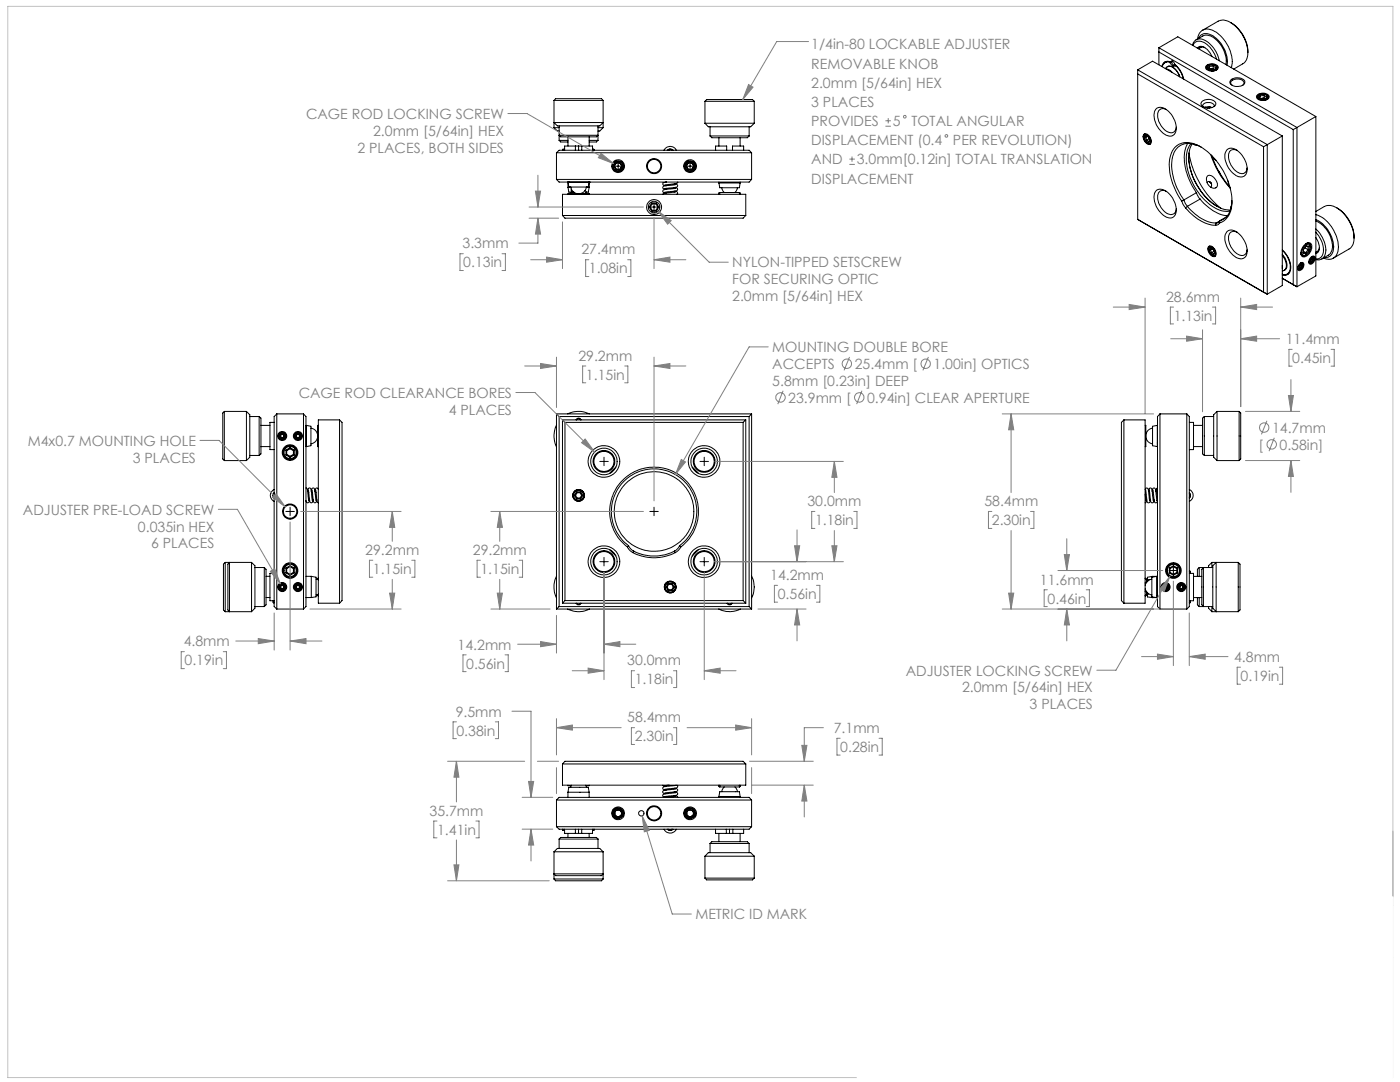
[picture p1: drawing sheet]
<svg xmlns="http://www.w3.org/2000/svg" width="279mm" height="216mm" viewBox="0 0 279 216" stroke-linecap="round" stroke-linejoin="round" font-family="sans-serif">
<defs><g id="words">
<g font-size="2.8" fill="#808080">
<text x="161.9" y="9.9">1/4in-80 LOCKABLE ADJUSTER</text>
<text x="161.9" y="13.7">REMOVABLE KNOB</text>
<text x="161.9" y="17.5">2.0mm [5/64in] HEX</text>
<text x="61.1" y="23.7">CAGE ROD LOCKING SCREW</text>
<text x="161.9" y="21.3">3 PLACES</text>
<text x="74.5" y="27.1">2.0mm [5/64in] HEX</text>
<text x="161.9" y="25.1">PROVIDES</text>
<text x="161.9" y="29">DISPLACEMENT (0.4</text>
<text x="178.2" y="25.2">5</text>
<text x="181.9" y="25.2">TOTAL ANGULAR</text>
<text x="190.2" y="29">PER REVOLUTION)</text>
<text x="71.3" y="30.4">2 PLACES, BOTH SIDES</text>
<text x="161.9" y="32.8">AND</text>
<text x="171" y="32.8">3.0mm[0.12in] TOTAL TRANSLATION</text>
<text x="161.9" y="36.6">DISPLACEMENT</text>
<text x="92.3" y="49.6">3.3mm</text>
<text x="92.5" y="53.4">0.13in</text>
<text x="116" y="50.8">27.4mm</text>
<text x="146.1" y="53.4">NYLON-TIPPED SETSCREW</text>
<text x="117.5" y="54.6">1.08in</text>
<text x="146.1" y="56.7">FOR SECURING OPTIC</text>
<text x="146.1" y="60.1">2.0mm [5/64in] HEX</text>
<text x="232.7" y="60.2">28.6mm</text>
<text x="234.2" y="64">1.13in</text>
<text x="115.4" y="72">29.2mm</text>
<text x="154.1" y="70.3">MOUNTING DOUBLE BORE</text>
<text x="256.6" y="68.6">11.4mm</text>
<text x="116.9" y="75.8">1.15in</text>
<text x="154.1" y="73.6">ACCEPTS</text>
<text x="154.1" y="77">5.8mm [0.23in] DEEP</text>
<text x="170.6" y="73.6">25.4mm [</text>
<text x="186.3" y="73.6">1.00in] OPTICS</text>
<text x="257.9" y="72.4">0.45in</text>
<text x="59.6" y="79.4">CAGE ROD CLEARANCE BORES</text>
<text x="89.6" y="82.7">4 PLACES</text>
<text x="157.3" y="80.4">23.9mm [</text>
<text x="173.1" y="80.4">0.94in] CLEAR APERTURE</text>
<text x="5.5" y="88.9">M4x0.7 MOUNTING HOLE</text>
<text x="251.2" y="89.7">[</text>
<text x="253.9" y="86.4">14.7mm</text>
<text x="255.4" y="89.7">0.58in]</text>
<text x="26.5" y="92.3">3 PLACES</text>
<text x="161.2" y="101">30.0mm</text>
<text x="196.4" y="101">58.4mm</text>
<text x="4.6" y="102.7">ADJUSTER PRE-LOAD SCREW</text>
<text x="27.5" y="106.1">0.035in HEX</text>
<text x="162.7" y="104.8">1.18in</text>
<text x="197.9" y="104.8">2.30in</text>
<text x="30.2" y="109.4">6 PLACES</text>
<text x="72.9" y="110.7">29.2mm</text>
<text x="94.4" y="110.7">29.2mm</text>
<text x="74.4" y="114.5">1.15in</text>
<text x="95.9" y="114.5">1.15in</text>
<text x="153.7" y="115.7">14.2mm</text>
<text x="155.2" y="119.5">0.56in</text>
<text x="207.6" y="116.6">11.6mm</text>
<text x="209.1" y="120.4">0.46in</text>
<text x="36.7" y="129">4.8mm</text>
<text x="91.3" y="129.6">14.2mm</text>
<text x="36.8" y="132.8">0.19in</text>
<text x="93" y="133.4">0.56in</text>
<text x="125.2" y="132.8">30.0mm</text>
<text x="126.7" y="136.6">1.18in</text>
<text x="180.8" y="134.8">ADJUSTER LOCKING SCREW</text>
<text x="246.3" y="132.1">4.8mm</text>
<text x="247.6" y="135.9">0.19in</text>
<text x="90.9" y="143">9.5mm</text>
<text x="192" y="138.2">2.0mm [5/64in] HEX</text>
<text x="205.5" y="141.5">3 PLACES</text>
<text x="91.1" y="146.8">0.38in</text>
<text x="125.2" y="144.1">58.4mm</text>
<text x="126.7" y="147.9">2.30in</text>
<text x="166.4" y="146.3">7.1mm</text>
<text x="167.7" y="150">0.28in</text>
<text x="85.7" y="162.8">35.7mm</text>
<text x="87.2" y="166.6">1.41in</text>
<text x="138.8" y="183.4">METRIC ID MARK</text>
</g>
</g></defs>
<g fill="none" stroke="#000" stroke-width=".2">
<path d="M227.1 14.7l25.1 14.6M227.1 13.9v29.9M227.1 13.9l25.8 15M227.1 13.9l2.9-1.7 25.9 14.9M231.3 10.4l26.8 15.5M231.3 9.5v3.4M231.3 9.5l27.5 15.9M231.3 9.5l3.8-2.2 27.5 16M232.6 13.7a1.24 1.24 0 0 1 2 .2l.6 .8 .2 .6M232.6 12.3l-.4 .4M232.7 13.8l.7 .2 .6 .5M233 13.3h.1"/>
<path d="M233 13.3a2.08 2.08 0 0 1 2.3 1.5l.1 .5M233.1 12.2l-.6 .3M233.4 12.4a1.14 1.14 0 0 0-1.4 .9M233.4 12.4l.6 .8M233.5 12.3l-.1 .1M233.7 12.4a1.27 1.27 0 0 0-1.9 .9M233.7 12.4a.34 .34 0 0 1 .4-.2 .34 .34 0 0 1 .2 .3l.3 .5a5.3 5.3 0 0 1 1.6 2.8M233.7 12.4h.2M233.7 12.4h.1M233.9 12.2l-.2 .2M233.9 12.2v.1M234 12.2a.48 .48 0 0 0 0 .5 .48 .48 0 0 0 .4 .3l.1-.2"/>
<path d="M234.3 13h.1M234.4 13h.1M234.4 13l-.4 .2M234.7 13.2a4.7 4.7 0 0 1 1.4 2.5M234.7 13.2h-.7M234.8 13.1l-.1 .1M238 9a1.57 1.57 0 0 1 2.6-.9l.5 .3a6.3 6.3 0 0 1 2.2 3.7M238.1 9.1a1.5 1.5 0 0 1 2.3-.6 5.9 5.9 0 0 1 2.4 3.3M238.7 7.9l1.3-.7a2.66 2.66 0 0 1 3.1 1.2 5.6 5.6 0 0 1 1.5 4.5M238.9 9.6a1.28 1.28 0 0 1 2 .2l1 1.5M239 7.8a2.02 2.02 0 0 1 1.2-1.9 2.02 2.02 0 0 1 2.2 .3 7.2 7.2 0 0 1 3.4 7l-.1 .3M239.2 7.7a1.72 1.72 0 0 1 2.6-.7 6.3 6.3 0 0 1 3.1 6"/>
<path d="M239.9 9.4l-.7 .3M240 6l3.1-1.8a3.1 3.1 0 0 1 3.5 1.1 7.6 7.6 0 0 1 2.4 5.2M240.5 9.5a.91 .91 0 0 0-1.3 .2M240.8 13h.2a1.43 1.43 0 0 1 2.1 .6 1.54 1.54 0 0 1-2.5-.1zM241.1 13.2l.4-.2a.77 .77 0 0 1 .8 0 .77 .77 0 0 1 .4 .7 1.14 1.14 0 0 1-1.7-.2zM241.3 13.2v.6l.8-.1M242 12.8l.4 .1M242 12.8l.7 .3 .2 .3M242 12.8a.92 .92 0 0 0-1.2 .8 1.26 1.26 0 0 0 2.1-.2M242.1 13.1l.1 .1a.38 .38 0 0 1 .4 .5 .38 .38 0 0 1-.5 .3 .77 .77 0 0 1-.9-.4l.1-.4M242.1 13.1l-.8 .1M242.1 13.7l.3 .2-.3-.1-.7 .1"/>
<path d="M242.1 13.1v.6M242.7 14h.1M242.9 13.4a.91 .91 0 0 1-1.1 .8M245.6 4.5a7.1 7.1 0 0 1 3.4 6M245.6 16a2.03 2.03 0 0 1 2.8 .2 1.2 1.2 0 0 1-1.6 1.1 1.02 1.02 0 0 1-1.3-1.2zM246 17a.64 .64 0 0 1-.4-.7 .64 .64 0 0 1 .7-.5 1.43 1.43 0 0 1 2 .8l-.4 .4M249 10.5a2.28 2.28 0 0 1-1 2.2l-1.8 1.1M250.9 19a1.57 1.57 0 0 1 2.4 .3 1.51 1.51 0 0 1-2.5 .3zM251.3 19a1.15 1.15 0 0 1 1.6 .3 1.06 1.06 0 0 1-1.8 0zM251.5 19.1l-.2 .3a.87 .87 0 0 0 1.2 .4M251.5 19.7h.1M251.5 19.1v.6"/>
<path d="M251.9 19.6l.6 .2M251.9 19.6l-.4 .1M252.2 18.7l.3 .1M252.2 18.7l.5 .2 .4 .4M252.2 18.7a.89 .89 0 0 0-1.2 .8 1.26 1.26 0 0 0 2.1-.2M252.3 19l.5 .3-.3 .5M252.3 19l-.8 .1M252.3 19.6l.2 .2M252.3 19v.6M252.3 19.6h-.4M252.9 19.8l-.1 .1M253.1 19.3a.91 .91 0 0 1-1.1 .7"/>
<path d="M110.6 25.5h1M110.6 25.5l.6 .6h.4M110.6 24.5h9.8l-.7 .6h-8.5zM110.6 20h9.8M110.6 20l.3-.3h9.1l.4 .3M110.6 20v5.5M111.1 30.5v5.3M111.1 30.5h38.9M111.1 30.5l.5-.5h37.9l.5 .5M111.1 35.8h38.9M111.1 35.8l.5 .5h37.9l.5-.5M111.6 28h1.8"/>
<path d="M111.6 28l.3 .3h1.5M111.6 27h7.7l-.3 .3h-7.1zM111.6 25.1v2.9M112.4 29.8v.2M112.4 29.8l-.1 .2M112.4 29.8h.3M113.4 36.3h.1M113.4 38.8v-.1h4.2v.1M113.4 37.4h.5M113.4 37.4l.1 .9h1M113.4 36.3h4.2M113.4 36.3l.1 1h3.9l.2-1"/>
<path d="M113.4 27.3v1.8M113.4 36.3v1.1M113.9 37.3a1.59 1.59 0 0 0 1.6 1.4 1.59 1.59 0 0 0 1.6-1.4M113.9 38.3l.1 .3M114.1 37.7l-.1 .2a.37 .37 0 0 0 .4 .4M114.5 38.3l-.4 .1-.1 .3M114.8 29.1h-2.1v.9M114.8 29.1v.9M114.8 29.1h1.3M115.5 29.1v.9M116.1 29.1h2.2v.9M116.1 29.1v.9"/>
<path d="M116.3 38.7h.1M116.7 38l.2 .3v.2l-.7 .2M117 37.4h.6M117.1 38.3l-.2 .4M117.6 36.3h.1M117.6 37.4l-.2 .9h-.5M117.6 28h1.7M117.6 27.3v1.8M117.6 36.3v1.1M118.3 29.8h.2M118.5 29.8v.2M118.5 29.8l.1 .2"/>
<path d="M119.3 25.5h1.1M119.3 28l-.3 .3h-1.4M119.3 25.1v2.9M120.4 25.5l-.7 .6h-.4M120.4 20v5.5M122.5 33.2h1.7M122.7 32.3a1.07 1.07 0 0 0-.2 1.5 1.07 1.07 0 0 0 1.6 .1 1.07 1.07 0 0 0 0-1.5M122.7 32.3l.2-.1a1.31 1.31 0 0 1 1.2 .2M122.9 32.1l-.2 .2M123 32.5h.2a.71 .71 0 0 1 .9 .8 .72 .72 0 0 1-.9 .5 .72 .72 0 0 1-.5-.8zM123.4 32.3v1.7M124.1 32.4a1.12 1.12 0 0 1-.3 1.9"/>
<path d="M124.4 32.9l.1 .1M132.5 30a1.35 1.35 0 0 1 1.3-.8 1.35 1.35 0 0 1 1.2 .8M132.9 36.3h.1M133 36.3a.48 .48 0 0 0-.5 .1 .48 .48 0 0 0-.2 .5l.7 .2M133.2 30a.83 .83 0 0 1 1.1 0M133.3 30a.57 .57 0 0 1 .9 0M133.5 30l.2-.2 .4 .2M134.5 38.1l.3 .1a.33 .33 0 0 1 .4 .1 .33 .33 0 0 1-.2 .5M134.5 37.4h.2a.38 .38 0 0 1 .6 .4 .38 .38 0 0 1-.6 .3l-2 .2M134.5 36.7h.2a.37 .37 0 0 1 .6 .4 .37 .37 0 0 1-.6 .3l-2 .2M134.8 38.3l-2.2 .3-.3 .2M134.8 37.6l-1.7 .2a.58 .58 0 0 0-.8 .5l.7 .2"/>
<path d="M134.8 36.9l-1.7 .1a.57 .57 0 0 0-.8 .5l.7 .3M135.3 36.3l-.2 .3-.4 .1-2 .2M136.9 33.2h1.7M137.1 32.3a1.07 1.07 0 0 0-.2 1.5 1.07 1.07 0 0 0 1.5 .1 1.07 1.07 0 0 0 .1-1.5M137.1 32.3l.1-.1a1.29 1.29 0 0 1 1.3 .2M137.3 32.1l-.2 .2M137.4 32.5h.1a.66 .66 0 0 1 .8 .2 .66 .66 0 0 1 0 .7 .68 .68 0 0 1-1 .4 .68 .68 0 0 1-.1-1.1zM137.7 32.3v1.7M138.5 32.4a1.12 1.12 0 0 1-.4 1.9M138.8 32.9v.1M140.7 20.2h9.8M140.7 20.2l.3-.3h9.2l.3 .3"/>
<path d="M140.7 24.6h9.8M140.7 24.6l.7 .7h8.4l.7-.7M140.7 20.2v4.4M141.7 27.1h7.8M141.7 27.1l.4 .4h7.1l.3-.4M141.7 25.3v1.8M142.8 30v-.9h2.2v.9M143.5 36.5h4.2M143.5 36.5l.1 1h4l.1-1M143.5 27.5v1.6M143.5 36.3v.2M143.6 38.4v.4"/>
<path d="M143.6 38.4l-.1 .1v.3M143.6 38.4h4M144 37.5l.5 .9M146.2 30v-.9h2.2v.9M147.2 37.5l-.5 .9M147.6 38.4l.1 .1v.3M147.6 38.4v.4M147.7 27.5v1.6M147.7 36.3v.2M149.5 25.3v1.8M150 30.5v5.3M150.5 20.2v4.4"/>
<path d="M228.3 26.8a.97 .97 0 0 1 1.4 .9 .67 .67 0 0 1-.2 1.1 .67 .67 0 0 1-1-.5 1.43 1.43 0 0 1-.2-1.5zM228.4 27a1.07 1.07 0 0 1 1.1 .4 1.07 1.07 0 0 1 0 1.2 1.14 1.14 0 0 1-1.2-1.5zM228.4 27.4l.3 .8M228.4 27.4h.2M228.5 26.7l-.2 .2v.4M228.6 27.4l.3 .6M228.7 27l.5 .3M228.7 27l-.3 .4M228.7 28.2l.5 .3M228.7 27l.2 .1M228.9 27.1l.3 .2M228.9 27.1l-.3 .3"/>
<path d="M228.9 28l.4 .2M228.9 28l-.2 .2M229 28.5l.6 .2M229 27.2l-.4 .2M229.2 27.3l.1 .4M229.2 27.3l.3 .8-.3 .4M229.3 28.2l-.1 .3M229.3 27.7h.1M229.3 27.7l-.4 .3M229.5 28l-.2 .2M230.7 21.7a1.86 1.86 0 0 1 2.5 .5 4.3 4.3 0 0 1 1.4 4.3 1.39 1.39 0 0 1-2.3 .2 4.4 4.4 0 0 1-1.8-4.6zM230.7 38.1a1.86 1.86 0 0 1 2.5 .5 4.3 4.3 0 0 1 1.4 4.2 1.39 1.39 0 0 1-2.3 .2 4.4 4.4 0 0 1-1.8-4.6z"/>
<path d="M232.7 21.8a1.14 1.14 0 0 0-1.3 .1 1.14 1.14 0 0 0-.4 1.2 3.6 3.6 0 0 0 2.9 3.4 1.12 1.12 0 0 0 .8-1.1M232.7 38.2a1.12 1.12 0 0 0-1.3 0 1.12 1.12 0 0 0-.4 1.2 3.7 3.7 0 0 0 2.7 3.4 1.09 1.09 0 0 0 1-1.1M236.3 39.9l.7 1.3M236.3 39.9l-.5 .2M237 28.6a7.7 7.7 0 0 0 0 6.5l.9 2 .9 1.4M237.2 31.4a12.9 12.9 0 0 0 5.7 9.8M237.3 30.5a18.4 18.4 0 0 0 6.3 11M237.7 28.6a6.7 6.7 0 0 0-.4 6.3 11.4 11.4 0 0 0 6.5 7.2h1.7M237.9 28.7a7.2 7.2 0 0 0 .1 6.4 11.1 11.1 0 0 0 6.3 6.7l1.3 .1M238.2 28.8l.2 .1 .4 .1M238.8 38.5l.7 1.2M238.8 38.5l-2.5 1.4"/>
<path d="M239.5 39.7a8.2 8.2 0 0 0 5.4 3.3M239.5 39.7l-2.5 1.5M239.7 29.4a3.7 3.7 0 0 0-5.1 .5 7.6 7.6 0 0 0-.1 6.7l.9 1.9 .9 1.4M239.9 20.2a1.89 1.89 0 0 1 2.7 .4 1.43 1.43 0 0 1-1.9 .9 .85 .85 0 0 1-.9-1.2zM240 21.3a1.02 1.02 0 0 1 1.5-.8 .78 .78 0 0 1 .8 .8M240.5 21.4v.1M240.5 21.4l.1 .1M240.9 36.4a.57 .57 0 0 1 .8 0 .57 .57 0 0 1 0 .9v.1M241 35.1a1.17 1.17 0 0 1 1.6 .8 1 1 0 0 1-.1 1.6 1.67 1.67 0 0 1-1.5-2.4zM241.3 36.2l.5 .4M241.4 36.2l.4 .4M241.4 21.5h.1"/>
<path d="M241.4 21.5l-.5 .1M241.4 21.5v.1M241.4 21.2l-.9 .2M241.4 21.2l.4 .3M241.4 21.2v.3M241.7 30.9l.1 .4a19.1 19.1 0 0 0 3.7 6.3M241.8 31l.1 .3a18.7 18.7 0 0 0 3.6 6.1M242 31.4l.7 .6M243.1 34l.5 .7M244.9 29.9a1.82 1.82 0 0 1 2.5 .5 4.1 4.1 0 0 1 1.2 4.5 1.59 1.59 0 0 1-2.4-.2 4.6 4.6 0 0 1-1.7-4.3zM245 36.1l.2 .9M246.9 30a1.13 1.13 0 0 0-1.3 0 1.13 1.13 0 0 0-.4 1.3 3.5 3.5 0 0 0 2.8 3.3 1.05 1.05 0 0 0 .9-1.1"/>
<path d="M252.2 29.3v29l.7 .4M252.9 28.9l-.7 .4M252.9 28.9v29.8M255.9 27.1v29.9l-3 1.7M255.9 27.1l-3 1.8M258.1 25.9v30.9M258.8 25.4l-.7 .5M258.8 25.4v31.8M260.1 37.7l.4-.7-.2 .6 .2 .1M260.1 37.7h.1M260.2 38.7h.1M260.2 39.3h.1"/>
<path d="M260.2 39.7h.1M260.2 38.7v.6M260.2 39.7v.4M260.2 39.3l1-.6-1 1M260.2 29.6l1.1-.2v.1l-1.1 .3zM260.3 38.1l-.2 .5v.8l.7-.4M260.3 38.1h.1M260.3 32.6l.2 .2zM260.3 32.6h.1M260.4 28.4h.1M260.4 29.3h.1M260.4 37.7h.1"/>
<path d="M260.4 37.5l.1 .1M260.4 37.5h.1M260.4 38.6h.1M260.4 38.8h.1M260.4 38.6v.2M260.5 31.4l.1 .2M260.5 31.4h.1M260.5 38.1h.1M260.5 38.1l-.3 .3v.3M260.5 37.7h.1M260.5 39.7l.4-.4v.4zM260.5 37.4l-.1 .1"/>
<path d="M260.5 37l-.3 .3-.1 .4M260.5 37.4h.1M260.5 38.4h.1M260.5 38.4l-.1 .2M260.5 38.4l.1 .3-.2 .1M260.5 37.4v.2M260.6 37.3h.1M260.6 37.3v-.4a.79 .79 0 0 0-.3 1.2M260.6 32.1l-.3 .5M260.6 32.1l-.1-.1-.3 .5 .1 .5M260.6 32.1h.1M260.6 38h.1"/>
<path d="M260.6 39.7h.1M260.6 37.3l-.1 .4M260.6 38.4v.1M260.6 31.6h.1M260.6 38.5l-.2-.1v.5l.2-.2M260.6 38.5h.1M260.6 38.7h.1M260.6 38.5v.2M260.6 38.1h.1M260.7 33.6h.1M260.7 33.6l-.5-.3v.3l.5 .2-.5 .3v.2l1.1-.6M260.8 32.9l-.4 .1"/>
<path d="M260.8 32.9h.1M260.8 33.6h.1M260.8 33.6l.1 .1M260.8 37.5l-.2 .5M260.8 37.5h.1M260.8 38.3h.1M260.8 38.6h.1M260.8 38.3v.4l.3-.2M260.8 37.5v.3l-.2 .2M260.8 39h.1M260.8 39.4h.1M260.8 39l-.7 .7v.4l.8-.1"/>
<path d="M260.8 39.4v.2l-.2 .1M260.8 39.4l-.2 .3M260.9 37.8l-.2 .3M260.9 37.5h.1M260.9 37.8h.1M260.9 39.7h.1M260.9 37.5v.3M260.9 31.9l.2-.2 .2 .3M260.9 31.9h.2M260.9 36.7l-.3 .6M260.9 36.7h.1M260.9 38.1h.1"/>
<path d="M260.9 38.1l-.1 .2M260.9 38.1l.1 .1M260.9 37.1l-.1 .4M260.9 37.1h.1M261 28.4h.1M261 37l.1 .1M261 37.8h.1M261 37.8h.2l.1 .3v.9l-.2 .2v.4h.2M261 38.1l.1 .1M261 38.5l-.2 .1M261.1 37.1l-.2-.1-.1 .2a.65 .65 0 0 1-.5 .8l-.2-.3M261.1 37.1l-.2 .4"/>
<path d="M261.1 38.2l-.2-.1-.1 .3M261.1 37.1h.1M261.1 38.2h.1M261.1 38.5h.1M261.1 38.2v.3M261.1 37.7l.2 .3M261.1 31.9a.7 .7 0 0 1-.6 .9M261.1 37.7h.1M261.1 39.2h.1M261.1 39.5h.1M261.1 39.5h.2v1.6M261.1 39.2v.3"/>
<path d="M261.2 28.4h-.2M261.2 28.4l-1 .9v.2l1.1-.6M261.2 28.4h.1M261.2 36.7h-.3M261.2 36.6l.1 .4M261.2 37.7l.1 .3M261.2 36.7l.1 .6-.3 .5M261.2 29.6h.1v.7l-1.1 .6v-.1l1-.6zM261.2 31.8l.1 .2M261.3 39.6h.1M261.3 39.6v1.1l-1.1 .6M261.3 30.9v-.1l-1.1 .6 .3 .3 .1-.1"/>
<path d="M261.3 27.9h.1M261.3 28.4h.1M261.3 28.9h.1M261.3 29.5h.1M261.3 30.3h.1M261.3 30.9h.1M261.3 32.9h.1M261.3 33.7h.1M261.3 38h.1M261.3 39h.1M261.3 27.9v-.2l-1.1 .6v.3l.8-.2M261.3 28.4v-.2l-.9 .2"/>
<path d="M261.3 28.9v-.1l-.9 .5M261.3 32.9v-.3l-.6 1M261.3 33.7v-.2l-.4 .2M261.3 38v1M261.3 39l-.2 .2M261.3 32.9l-.5 .7M261.3 30.9l-.8 .5M261.3 28.4l-.9 .9M261.3 27.9l-.9 .5M261.3 37l-.2 .7M261.3 37a.38 .38 0 0 0-.4-.4 .38 .38 0 0 0-.3 .5v.2M261.3 32l-.2 .6-.3 .3"/>
<path d="M261.3 32h.1M261.3 37h.1M262.6 23.3l-3.8 2.1M262.6 23.3v31.8l-3.8 2.1M112.3 43v-4.2h36.5v4.2M112.3 43h36.5M112.3 43l.5 .5h35.5l.5-.5M129.6 41.3l.5 .9M129.6 41.3h1.9M130.1 40.5l-.5 .8M130.1 42.2h.9M130.1 40.5h.9"/>
<path d="M130.1 40.5v.2M130.1 40.7l-.3 .6 .3 .7M130.1 40.7h.8M130.1 42v.2M130.1 42h.8M130.5 40.5v1.7M130.9 40.7l.4 .6-.4 .7M130.9 42l.1 .2M131 40.5l.5 .8M131 40.5l-.1 .2M131.5 41.3l-.5 .9M227.1 43.8h.1"/>
<path d="M227.1 43.8l25.8 14.9M235.8 40.1a12.2 12.2 0 0 1-2.3-8.6 3.5 3.5 0 0 1 4.9-2.7 13.1 13.1 0 0 1 7.4 12.5 3.7 3.7 0 0 1-2.4 3.2M235.8 40.1l.8 1.4M236.6 41.5a8.8 8.8 0 0 0 6 3.4M237 41.2a8.1 8.1 0 0 0 5.7 3.3M237 41.2l-.4 .3M241.2 49.3a.69 .69 0 0 1 1.1 .3 .99 .99 0 0 1 0 1.6 1.56 1.56 0 0 1-1.1-1.9zM241.3 49.8l.3 .8M241.3 49.8h.3M241.3 49.3a1.14 1.14 0 0 1 1.1 1.7 1.17 1.17 0 0 1-1.1-1.7zM241.4 49.1l-.2 .6M241.6 49.4l-.3 .4"/>
<path d="M241.6 49.4l.6 .3M241.6 49.4l.2 .1M241.6 49.8l.2 .6M241.6 50.6l.6 .3M241.8 49.5l.4 .2M241.8 49.5l-.2 .3M241.8 50.4l.4 .2M241.8 50.4l-.2 .2M241.9 50.9l.6 .2M242 49.6l-.4 .2M242.1 49.7l.2 .4M242.2 49.7l.3 .8-.3 .4"/>
<path d="M242.2 50.6v.3M242.3 50.1v.1M242.3 50.1l-.5 .3M242.4 50.3l-.2 .3M242.7 44.5l-.1 .4M243.4 44.5l-.3 .3-.5 .1M243.4 44.1l-.7 .4M243.5 44l-.4 .4-.4 .1M243.5 44l-.1 .5M244.7 43.3l-1.2 .7M244.9 46.2a1.82 1.82 0 0 1 2.5 .5 4.1 4.1 0 0 1 1.2 4.5 1.6 1.6 0 0 1-2.4-.2 4.6 4.6 0 0 1-1.7-4.3zM245.8 41l-.2 .6"/>
<path d="M245.9 40a3.9 3.9 0 0 1-2.4 4M246.9 46.3a1.13 1.13 0 0 0-1.3 .1 1.13 1.13 0 0 0-.4 1.2 3.5 3.5 0 0 0 2.8 3.4 1.05 1.05 0 0 0 .9-1.2M255.9 53v.6M255.9 51l.1 .2a2.05 2.05 0 0 1 .3 2.8l-.4 .1M255.9 50a4.3 4.3 0 0 1 1.5 4.1 .96 .96 0 0 1-1.5 .5M255.9 50.7v.1a2.53 2.53 0 0 1 .7 3l-.3 .1M255.9 49.8a4.3 4.3 0 0 1 1.5 4.6 1.15 1.15 0 0 1-1.5 .5M255.9 54.7h.1M257.1 54.7l-.6 .1M257.4 54.3l-.5 .4M258.1 56.8l.7 .4M258.1 56.8l-2.2-1.3 2.9 1.7"/>
<path d="M259 53.5a.29 .29 0 0 0 .1 .3 .29 .29 0 0 0 .4-.1h-.4zM259.3 53.4h.2M259.3 53.3l.2 .1M259.4 53l.3 .2M259.5 52.5a.46 .46 0 0 1 .6 0 .46 .46 0 0 1 .1 .6 .87 .87 0 0 1-1.1 .8 1.13 1.13 0 0 1 .4-1.4zM259.5 52.8a.33 .33 0 0 1 .5 0 .33 .33 0 0 1-.1 .5 .4 .4 0 0 1-.3 .3 .4 .4 0 0 1-.4-.1l.1-.4zM259.5 53.4l.1 .2M259.5 52.5a.29 .29 0 0 1 .4 0 .29 .29 0 0 1 .1 .3 .31 .31 0 0 0-.1-.3 .31 .31 0 0 0-.4 0zM259.6 52.8l.1 .1M259.6 50.4a.61 .61 0 0 0 .4 .6 .61 .61 0 0 0 .7-.2M259.6 53.7h-.1M259.7 53.2l.2 .1"/>
<path d="M259.7 52.9v.3M259.7 53.2l-.2 .2M259.9 53.3l-.3 .3M259.9 52.9l-.3-.1-.2 .3-.1 .4 .3 .1M259.9 52.9v.4M259.9 52.9h-.2M260 52.8v.2M260.1 50.4h.5M260.1 50.1l.5 .3M260.2 40.1h.1M260.2 41h.1M260.2 41.3h.1"/>
<path d="M260.2 40.1l.8-.2v.6M260.2 41v.3M260.3 41.9h.1M260.3 42.2h.1M260.3 43.2l.1 .2M260.3 43.2h.1M260.3 41.9v.3M260.4 49.1a.66 .66 0 0 1 1-.3 .66 .66 0 0 1 .1 1 1.22 1.22 0 0 1-1.5 1.1 1.38 1.38 0 0 1 .4-1.8zM260.4 48.8a.78 .78 0 0 1 .7-.4 .78 .78 0 0 1 .7 .5 1.97 1.97 0 0 1-1.8 2.3 1.71 1.71 0 0 1 .4-2.4zM260.4 45.5h.1M260.4 45.1h.1M260.4 45.8h.1"/>
<path d="M260.4 46.3h.1M260.4 45.1v.4M260.4 45.8v.5M260.4 49.5l.7 .3M260.5 41.6h.1M260.5 41.6l-.2 .3M260.5 41.6l.1 .1v.3l-.3 .2M260.6 44.2h.1M260.6 44.2v.4l-.5 .3v1.5l.3-.1M260.6 50.4l.1 .2M260.6 48.6a.64 .64 0 0 1 .8 0 .64 .64 0 0 1 .2 .8M260.6 49.2h.5"/>
<path d="M260.7 41.2a.61 .61 0 0 0-.6 .8v.7l1.2-.7M260.7 41.3h.1M260.7 42.7l-.4 .5M260.7 42.7a.24 .24 0 0 1 .4 0 .24 .24 0 0 1-.1 .4l-.4 .3h-.2l-.1-.2M260.7 42.7h.1M260.7 43.7h.1M260.8 44h.1M260.8 44.5h.1M260.8 44.5l.5-.3v.4M260.8 44v.5M260.9 41.6h.1M260.9 41.9h.1"/>
<path d="M260.9 41.9l.4-.3v.4M260.9 41.6v.3M260.9 40h.1M260.9 40v.5l-.8 .5v.5l1.2-.7M261 42.7h-.3M261 40.5h.1M261 40.5l-.8 .5M261.1 49.8l.2 .1M261.1 49.2v.6M261.1 49.8l-.5 .6M261.1 41.2l-.2 .4M261.1 42.3a.98 .98 0 0 0-.8 1.4h.4"/>
<path d="M261.1 41.2h.1M261.2 42.3l.1 .4M261.2 52.2l.1 .3 .4-.1a.28 .28 0 0 1-.3 .1 .28 .28 0 0 1-.2-.3zM261.3 40.8l-.6 .5M261.3 40.8h.1M261.3 41.1l-.2 .1M261.3 42.7l-.2 .6-.4 .4M261.3 41.1h.1M261.3 42h.1M261.3 42.7h.1M261.3 43.7h.1M261.3 44.6h.1"/>
<path d="M261.3 45.3h.1M261.3 49.1h-.6l-.6 .7v.8h.6M261.3 49.9l-.6 .7M261.3 43.7v-.3l-1.2 .6v.4l.5-.2M261.3 45.3v-.4l-.9 .6M261.3 49.1v.8M261.3 49.1l-.2 .1M261.3 45.3l-.9 .5M261.3 44.6l-.9 .5M261.3 43.7l-.5 .3M261.5 52.1l.2 .1M261.6 51.6a.34 .34 0 0 1 .5-.2 .34 .34 0 0 1 0 .6 .36 .36 0 0 1-.3 .4 .36 .36 0 0 1-.4-.3z"/>
<path d="M261.7 51.8l.2 .1M261.7 51.3a.46 .46 0 0 1 .7-.1 .46 .46 0 0 1 0 .7v.1a.72 .72 0 0 1-1.2 .5 1.25 1.25 0 0 1 .5-1.2zM261.7 52.2l.1 .1M261.8 51.2l.3 .1 .1 .2a.31 .31 0 0 0-.1-.3 .31 .31 0 0 0-.3 0zM261.8 51.6l.2 .1M261.8 52.4h-.1M261.9 51.9l.2 .1M261.9 51.9l-.2 .3M262 51.7l-.1 .2M262.1 52l-.3 .3M262.1 51.6l-.2-.1-.3 .3-.1 .4 .3 .1M262.1 51.6v.4"/>
<path d="M262.1 51.6l-.1 .1M262.2 51.5v.2M262.6 45.7a5.4 5.4 0 0 1 1.8 5.2 1.48 1.48 0 0 1-1.8 .9M262.6 46.3a4.6 4.6 0 0 1 1.2 4.8l-.6 .5-.6 .1M262.6 43.8a6.2 6.2 0 0 1 3.5 6.3 1.6 1.6 0 0 1-1.8 1.3M262.6 42.8a7.1 7.1 0 0 1 4.4 7.4 1.97 1.97 0 0 1-2.9 1.3M262.6 44.1a5.7 5.7 0 0 1 3.2 5.9l-.4 .7-1.6 1M262.6 47.4l.2 .3a2.21 2.21 0 0 1 .1 2.8l-.3 .1M262.6 42.2l1.7-1a3.1 3.1 0 0 1 3.5 1.1l.8 .8a7.4 7.4 0 0 1 1.6 4.4M263.2 50l-.6 .3M263.3 49.4a1.09 1.09 0 0 1-.7 1M266.8 41.5a7.1 7.1 0 0 1 3.4 6"/>
<path d="M270.2 47.5a2.27 2.27 0 0 1-1 2.2l-3.1 1.8M44.8 82.1v9.8M44.8 82.1l-.3 .3v9.2l.3 .3M44.8 82.1h4.4M44.8 91.9h4.4M49.2 82.1v9.8M49.2 82.1l.7 .7v8.4l-.7 .7M49.9 83.1h1.8M49.9 90.9h1.8M51.7 83.1v7.8M51.7 83.1l.4 .3v7.2l-.4 .3M52.1 89.1h1.8"/>
<path d="M52.1 84.9h1.8M54.7 98.3a.78 .78 0 0 0 0 1.1M54.7 97.7a1.32 1.32 0 0 0-.8 1.2 1.32 1.32 0 0 0 .8 1.2M54.7 98.5l-.1 .2 .1 .5M54.7 98.4a.53 .53 0 0 0 0 .9M54.7 84.3h-.8v5.4h.8M55.2 82.6h5.4M55.2 82.6l-.5 .5v37.9l.5 .5M55.2 82.6v38.9M55.9 86.8h.1M55.9 86.8v.4M55.9 87.2l.4 .3"/>
<path d="M56 87.2l.3 .2M56 87.2h-.1M56 86.8v.4M56.3 86.6l-.4 .2M56.3 86.6h.1M56.3 87.4v.1M56.3 86.6l-.3 .2M56.3 86.6l.4 .2M56.3 86.6l.3 .2M56.6 87.2l-.3 .2M56.6 87.2h.1M56.6 86.8v.4"/>
<path d="M56.7 87.2l-.4 .3M56.7 86.8v.4M56.7 86.8h-.1M57.1 89.8v1M57.1 90.8l.8 .5M57.1 89.8l.1 .1M57.2 89.9v.8M57.2 90.7l-.1 .1M57.2 90.7l.7 .4M57.9 89.3v.2M57.9 91.1v.2M57.9 89.3l.8 .5"/>
<path d="M57.9 89.3l-.8 .5M57.9 89.5l-.7 .4M57.9 89.5l.7 .4M58.6 89.9v.8M58.6 90.7l-.7 .4M58.6 90.7l.1 .1M58.7 89.8v1M58.7 90.8l-.8 .5M58.7 89.8l-.1 .1M59.1 86.8v.4M59.1 87.2l.4 .3M59.1 86.8h.1"/>
<path d="M59.2 86.8v.4M59.2 87.2l.3 .2M59.2 87.2h-.1M59.5 86.6h.1M59.5 87.4v.1M59.5 86.6l-.4 .2M59.5 86.6l.3 .2M59.5 86.6l-.3 .2M59.8 86.8v.4M59.8 87.2l-.3 .2M59.8 87.2h.1M59.8 87.2l-.3 .3"/>
<path d="M59.8 86.8h.1M60.6 82.6v38.9M60.6 82.6l.5 .5v37.9l-.5 .5M61.1 97.4l.3 .4 .2 2.1M61.1 89.1h.1M61.1 84.9h.1M61.1 84.9v4.2M61.1 84.9l1 .2v3.8l-1 .2M61.4 98.1v-.2a.36 .36 0 0 1 .2-.5 .36 .36 0 0 1 .5 .2l.2 2.3M61.6 97.8l.2 2a.37 .37 0 0 0 .4 .5 .37 .37 0 0 0 .3-.5v-.2M61.8 99.6l-.1 .2a.37 .37 0 0 1-.2 .5 .37 .37 0 0 1-.4-.4M62.1 85.4a1.59 1.59 0 0 1 1.3 1.6 1.59 1.59 0 0 1-1.3 1.6"/>
<path d="M62.1 98.1a.44 .44 0 0 1 .1-.6 .44 .44 0 0 1 .5 0l.3 2.4M62.3 97.8l.2 2.1a.33 .33 0 0 0 .4 .4 .33 .33 0 0 0 .3-.4v-.3M63 97.8l.2 2.1 .3 .4M63.5 97.7a.33 .33 0 0 0-.3-.3 .33 .33 0 0 0-.3 .4v.3M63.5 84.9h-.1v4.2h.1M67.8 83.8h-4.3v36.6h4.3M67.8 83.8v36.6M67.8 83.8l.5 .5v35.5l-.5 .6M111.1 84.8l-.1 .1a5 5 0 0 0 .1 4.3M111.1 82.6v38.9M111.1 82.6l.5 .5M111.1 82.6h38.9"/>
<path d="M111.6 83.1v37.9M111.6 83.1h37.9M112.3 83.8v36.6M112.3 83.8l.5 .5M112.3 83.8h36.5M112.8 84.3v35.5M112.8 84.3h35.5M113.3 82.6a5 5 0 0 1 4.3 0M114.4 98.3h.1M114.7 98.9h.2M114.7 98.9l.4 .7M114.9 98.9l.3 .5"/>
<path d="M115 83.8a.52 .52 0 0 1 .5-.4 .52 .52 0 0 1 .5 .4M115.1 83.8a.44 .44 0 0 1 .7 0M115.1 98.1h.8M115.1 98.1l.1 .2M115.1 99.6h.8M115.1 98.1l-.4 .8M115.2 98.3h.6M115.2 99.4h.6M115.2 99.4l-.1 .2M115.2 98.3l-.3 .6M115.8 99.4l.1 .2M115.8 98.3l.3 .6"/>
<path d="M115.9 98.1l.4 .8M115.9 98.1l-.1 .2M116.1 98.9l-.3 .5M116.1 98.9h.2M116.3 98.9l-.4 .7M119.7 92.1h1.7M120.5 91.2v1.7M122.9 93.2l-1.2 1.3M138.1 93.2l1.3 1.3M139.7 92.1h1.7M140.5 91.2v1.7M148.3 84.3v35.5"/>
<path d="M148.8 83.8l-.5 .5M148.8 83.8v36.6M149.5 83.1v37.9M150 82.6l-.5 .5M150 82.6v38.9M224.3 83.8h4.2v36.6h-4.2M224.3 83.8v36.6M224.3 83.8l-.5 .5v35.5l.5 .6M228.5 98.6l.2 1.3M228.5 97.7l.1-.2a.36 .36 0 0 1 .5-.1 .36 .36 0 0 1 .1 .5l.2 2M228.5 84.9h.2v4.2h-.2M228.6 97.8l.1 .3a3.7 3.7 0 0 0 .4 2.2l.3-.1 .2-.5"/>
<path d="M228.9 99.7l-.2 .6h-.2M229.2 98.1v-.2a.36 .36 0 0 1 .3-.5 .36 .36 0 0 1 .4 .5l.3 2M229.4 97.8v.3a4 4 0 0 0 .5 2.2l.3-.1 .1-.5M229.9 98.1l.1-.2a.37 .37 0 0 1 .3-.5 .37 .37 0 0 1 .3 .5l.3 2M230 85.4a1.59 1.59 0 0 0-1.3 1.6 1.59 1.59 0 0 0 1.3 1.6M230.1 97.8l.3 2.2a.33 .33 0 0 0 .4 .3 .33 .33 0 0 0 .2-.4M230.8 97.8l.2 1.5M231 84.9v4.2M231 84.9l-1 .2v3.8l1 .2M231 89.1h.1M231 84.9h.1M231 97.4l-.2 .1-.1 .6"/>
<path d="M231.5 82.6h5.4M231.5 82.6v38.9M231.5 82.6l-.5 .5v37.9l.5 .5M233.5 90.9h1.5v.2h-1.2l.3 .3h-.2zM233.5 87.1h1.5v.3h-1.2l1.2 .4v.2l-1.2 .4h1.2v.2h-1.5v-.3l1.3-.4-1.3-.4zM233.5 93.2l.6 .7 .9-.7v.3l-.7 .5 .2 .2h.5v.2h-1.5v-.2h.7l-.7-.7zM233.5 98.1l.4-.2-.2 .7 .2 .1a.66 .66 0 0 1 .9-.7 .75 .75 0 0 1-.2 1.2l.2 .1 .2 .5v1.1l-.3 .1v.5l.3 .1v1.4h-1.6v-.3h1.2v-.8l-1.2-.4v-.4l1.4-.6h-1.4v-.7a.4 .4 0 0 1 .2-.5 .4 .4 0 0 1 .5 .2l.3-.3v-.4a.25 .25 0 0 0 .3-.2 .25 .25 0 0 0-.3-.3 .79 .79 0 0 1-.7 .9 .72 .72 0 0 1-.2-1.1zM233.6 92l.3-.2 .1 .2a.48 .48 0 0 0-.3 .7 .48 .48 0 0 0 .7 .2 .44 .44 0 0 0 .5-.4 .44 .44 0 0 0-.4-.5v-.2a.7 .7 0 0 1 .5 .9 .7 .7 0 0 1-1 .4 .71 .71 0 0 1-.4-1.1zM233.8 99.7h.2l.1 .5h-.4zM233.8 98.5l.1-.1v.3zM233.9 99.7l.1 .4h-.2zM234 98.3a.56 .56 0 0 1 .6-.5 .56 .56 0 0 1 .5 .7l-.1 .5-.3 .2 .3 .5v1.3l-.2 .1v.4l.2 .1v1.9l-.6 .2v.5h.6v.4h-1.7v-.8a.49 .49 0 0 1 .4-.6 .49 .49 0 0 1 .5 .2"/>
<path d="M234 98.3h.1M234 98.3v-.4a.72 .72 0 0 0-.7 .5 .72 .72 0 0 0 .3 .8l-.2 .3-.1 1.1h1.1l-1.1 .4v.5l1.2 .5v.6h-1.2v.6h1.7h-.6l-.2 .2M234.4 98.7v.4l-.3 .2-.1-.1zM234.4 99.6l.3 .1v.5h-.5zM234.4 99.7h.2v.4h-.3zM234.5 98.4l.1 .2-.2 .1zM235 89.4l-1.5-.5v-.1l1.5 .4v1.1h-1.5v-.2h1.3v-.7h.2M236.9 82.6v38.9M236.9 82.6l.5 .5v37.9l-.5 .5M237.4 97.7a1.32 1.32 0 0 1 .7 1.2 1.32 1.32 0 0 1-.7 1.1M237.4 98.3a.79 .79 0 0 1 0 1.1M237.4 98.5l.1 .4-.1 .3"/>
<path d="M237.4 98.4a.53 .53 0 0 1 0 .9M237.4 84.3h.8v5.4h-.8M238.2 89.1h1.8M238.2 84.9h1.8M240.3 83.1v7.8M240.3 83.1l-.3 .3v7.2l.3 .3M240.3 83.1h1.9M240.3 90.9h1.9M242.9 82.1v9.8M242.9 82.1l-.7 .7v8.4l.7 .7M242.9 82.1h4.4M242.9 91.9h4.4"/>
<path d="M247.3 82.1v9.8M247.3 82.1l.3 .3v9.2l-.3 .3M44.9 112.2v9.9M44.9 112.2l-.3 .4v9.1l.3 .4M44.9 112.2h5.3M45.8 112.2v9.9l-.3-.4v-9.1zM50.2 112.2v9.9M50.2 112.2l.7 .7v8.5l-.7 .7M50.9 113.2h1.8M52.7 113.2v7.8M52.7 113.2l.4 .4v7.1l-.4 .3M53.1 119.2h.8"/>
<path d="M53.1 115h.8M54.5 114.1h.2M54.5 114.1v.3M54.5 119.9v.3M54.7 114l-.2 .1M54.7 114.4h-.8v5.5h.8M55.9 116.9v.5M55.9 116.9l.1 .1M55.9 117.4l.4 .2M56 117v.3M56 117.3l-.1 .1M56 117.3l.3 .2"/>
<path d="M56.3 116.7v.1M56.3 117.5v.1M56.3 116.7l-.4 .2M56.3 116.8l-.3 .2M56.3 116.7l.4 .2M56.3 116.8l.3 .2M56.6 117v.3M56.6 117.3l-.3 .2M56.6 117.3l.1 .1M56.7 116.9v.5M56.7 117.4l-.4 .2M56.7 116.9l-.1 .1"/>
<path d="M57 102.1h1.7M57.1 113.3v1M57.1 114.3l.8 .5M57.1 113.3l.1 .2M57.2 114.2l.7 .4M57.2 114.2l-.1 .1M57.2 113.5v.7M57.9 112.9l.8 .4M57.9 112.9l-.8 .4M57.9 113.1l-.7 .4M57.9 112.9v.2M57.9 114.6v.2"/>
<path d="M57.9 113.1l.7 .4M57.9 101.2v1.7M58.6 114.2l-.7 .4M58.6 114.2l.1 .1M58.6 113.5v.7M58.7 114.3l-.8 .5M58.7 113.3v1M58.7 113.3l-.1 .2M59.1 116.9v.5M59.1 117.4l.4 .2M59.1 116.9l.1 .1M59.2 117.3l.3 .2"/>
<path d="M59.2 117.3l-.1 .1M59.2 117v.3M59.5 116.7l-.4 .2M59.5 116.7l.3 .2M59.5 116.7v.1M59.5 117.5v.1M59.5 116.8l-.3 .2M59.5 116.8l.3 .2M59.8 117.3l-.3 .2M59.8 117.3v.1M59.8 117v.3M59.8 117.4l-.3 .2"/>
<path d="M59.8 116.9v.5M59.8 116.9v.1M61.1 119.2h1M61.1 115h1M62.1 115v4.2M62.1 115l1 .2v3.9l-1 .1M63.1 115.6l.4 .1M63.2 118.7l.3 .2M63.3 118.6l.2 .2M63.4 115.6l.1 .1M63.5 118.6l-.4 .1M63.5 115.4l-.3 .2"/>
<path d="M63.5 115.5l-.2 .1M111.1 115a5 5 0 0 0 0 4.3M112.8 119.8l-.5 .6M112.8 119.8h35.5M119.7 112.1h1.7M120.5 111.2v1.7M121.7 109.7l1.2 1.2M125.2 109.1a8.9 8.9 0 0 1-1.2-13 8.9 8.9 0 0 1 13.1 0 8.9 8.9 0 0 1-1.2 13M125.2 109.1l.3 .5 .8 .7M125.4 108.9a8.5 8.5 0 0 1-1.2-12.5 8.5 8.5 0 0 1 12.6 0 8.5 8.5 0 0 1-1.2 12.5M125.4 108.9l.5 .6 .6 .5M125.4 108.9l-.2 .2"/>
<path d="M126.3 110.3a9.2 9.2 0 0 0 8.5 0M126.5 110a8.9 8.9 0 0 0 8.1 0M126.5 110l-.2 .3M129.7 102.1h1.7M130.5 101.2v1.7M133 117.2l.4 .7M133 117.2h.1M133.1 117.2l.4 .5M133.3 116.4l.1 .2M133.3 116.4l-.3 .8M133.4 116.6l-.3 .6M133.5 117.7l-.1 .2"/>
<path d="M134.1 116.6h-.7M134.1 116.6l.3 .5M134.1 117.6l-.6 .1M134.1 117.6l.1 .2M134.1 116.4h-.8M134.1 116.4v.2M134.1 116.4l.4 .7M134.2 117.8l-.8 .1M134.4 117.1l-.3 .5M134.4 117.1h.1M134.5 117.1l-.3 .7M134.6 110l.2 .3"/>
<path d="M134.7 116.4h.1M135.6 108.9l-.3 .5-.7 .6M135.6 108.9l.3 .2M135.9 109.1l-.5 .7-.6 .5M139.4 109.7l-1.3 1.2M139.7 112.1h1.7M140.5 111.2v1.7M148.3 119.8l.5 .6M150 115a4.7 4.7 0 0 1 0 4.3M228.5 117.5h.1a1.51 1.51 0 0 0 1.3 1.2M228.5 115.5a.41 .41 0 0 1 .4 .4 .41 .41 0 0 1-.4 .4M228.5 115.4a.53 .53 0 0 1 .4 .5 .53 .53 0 0 1-.4 .5"/>
<path d="M228.5 118a.42 .42 0 0 1 .4 .4 .42 .42 0 0 1-.4 .4M228.5 117.9a.53 .53 0 0 1 .4 .5 .53 .53 0 0 1-.4 .5M228.6 117.7v.2M228.9 118.7h.1M228.9 115.9l.1 .1M229 118.6v.5l.9 .1M229 115.6h-.1M229.2 118.5l-.3 .1M229.5 115.7h-.3l-.1 .3M229.9 115.6a1.62 1.62 0 0 0-1.4 1.2M229.9 115.2l.9-.2v4.2l-.9-.1zM229.9 119.1v.1"/>
<path d="M229.9 115v.2M229.9 119.2h.1M229.9 115l-.9 .2v.8M229.9 119.2h1.1M229.9 115h1.1M232.2 117.3l.4 .3M232.3 116.9l-.1 .4M232.3 116.9h.1M232.3 117.3l.3 .2M232.3 117.3h-.1M232.3 116.9v.4M232.6 117.5v.1"/>
<path d="M232.7 116.7l.3 .3M232.7 116.7l-.4 .2M232.7 116.8l-.4 .1M232.7 116.7v.1M232.7 116.8l.2 .2M232.9 117.3l.1 .1M232.9 117.3l-.3 .2M232.9 117v.3M233 117.4l-.4 .2M233 117v.4M233 117h-.1M233.3 113.8h1.7"/>
<path d="M233.3 106.3h1.7v.5h-.7v.5h.7v.5h-1.3v.4h1.3v.5h-1.3v.5h-.4v-1.9h.7v-.5h-.7zM233.4 113.4v.9M233.4 114.3l.8 .5M233.4 113.4l.1 .1M233.5 114.2l.7 .4M233.5 114.2l-.1 .1M233.5 113.5v.7M233.7 105.3a.47 .47 0 0 1 .7-.2 .47 .47 0 0 1 .1 .7 .47 .47 0 0 1-.6 0 .47 .47 0 0 1-.2-.5zM233.8 103.6l.2 .1 .1 .5h-.4zM233.8 101.3l.6-.3v.5zM234 101.3l.4-.2v.3zM234.2 113v1.7"/>
<path d="M234.2 112.9l.8 .5M234.2 112.9l-.8 .5M234.2 113.1l.6 .4M234.2 112.9v.2M234.2 114.6v.2M234.2 113.1l-.7 .4M234.2 103.4h.1M234.8 114.2l-.6 .4M234.8 114.2l.2 .1M234.8 113.5v.7M235 114.3l-.8 .5M235 113.4v.9"/>
<path d="M235 113.4l-.2 .1M235.3 117.3l.4 .3M235.4 116.9l-.1 .4M235.4 116.9h.1M235.4 117.3h-.1M235.4 117.3l.3 .2M235.5 116.9l-.1 .4M235.7 117.5v.1M235.8 116.7l.3 .3M235.8 116.7l-.4 .2M235.8 116.8l.2 .2M235.8 116.7v.1"/>
<path d="M235.8 116.8l-.3 .1M236 117.3l-.3 .2M236 117.3l.1 .1M236 117v.3M236.1 117.4l-.4 .2M236.1 117v.4M236.1 117h-.1M237.4 114.1h.2M237.4 114l.2 .1M237.4 114.4h.8v5.5h-.8M237.6 114.1v.3M237.6 119.9v.3"/>
<path d="M238.2 119.2h1.7M238.2 115h1.7M239 119.2v1.5l.3 .3M239.3 113.2v1.8M239.3 119.2v1.8M239.3 113.2l-.3 .4v1.4M239.3 113.2h2.7M240.2 113.2v7.8l-.3-.3v-7.1zM241.9 112.2v1M241.9 112.2l-.7 .7v.3M241.9 112.2h5.2M242 112.9l.7-.7v9.9l-.7-.7z"/>
<path d="M247.1 112.2v9.9M247.1 112.2l.4 .4v9.1l-.4 .4M44.9 122.1h5.3M50.9 121h1.8M54.5 120.2h.2M54.5 120.2l.2 .1M55.2 121.5h5.4M111.1 121.5h38.9M111.6 121h37.9M111.6 121l-.5 .5M112.3 120.4h36.5M113.3 121.5l.1 .1a4.8 4.8 0 0 0 4.2-.1"/>
<path d="M115 120.4a.53 .53 0 0 0 .5 .3 .53 .53 0 0 0 .5-.3M115.1 120.4a.42 .42 0 0 0 .4 .2 .42 .42 0 0 0 .3-.2M143.4 121.5a4.7 4.7 0 0 0 4.4 0M145.1 120.4a.54 .54 0 0 0 .5 .3 .54 .54 0 0 0 .5-.3M145.2 120.4a.46 .46 0 0 0 .8 0M149.5 121l.5 .5M231.5 121.5h5.4M237.4 120.2h.2M237.6 120.2l-.2 .1M239.3 121h2.7M241.2 121v.4l.7 .7M241.9 121v1.1"/>
<path d="M241.9 122.1h5.2M111.1 159.6v5.4M111.1 159.6h38.9M111.1 159.6l.5-.5h37.9l.5 .5M112.3 152.4v4.3h36.5v-4.3M112.3 152.4h36.5M112.3 152.4l.4-.5h35.6l.5 .5M113.3 156.7v.1h.7M113.3 158.1h4.3M113.3 158.1l.2-1h3.9l.2 1M113.3 158.1v1M114 156.7l-.1 .4"/>
<path d="M116.9 156.7l.1 .4M117.6 156.7v.1h-.7M117.6 158.1v1M132.3 156.7l.3 .2h.4M133.6 156.7l-.9 .1M134.5 157.3h.1a.41 .41 0 0 1 .5 .1 .41 .41 0 0 1 0 .5l-2.4 .3M134.5 158h.1a.46 .46 0 0 1 .5 .1 .46 .46 0 0 1 .1 .4l-.4 .2-2.1 .3M134.5 158.8h.1a.5 .5 0 0 1 .7 .3M134.8 156.7l-2.1 .3a.35 .35 0 0 0-.5 .3 .35 .35 0 0 0 .5 .3l.3 .1M134.8 157.4l-.1 .1a4.8 4.8 0 0 0-2.4 .4 .55 .55 0 0 0 .7 .5M134.8 158.2l-2 .2a.42 .42 0 0 0-.5 .5l.7 .2M134.8 158.9l-1.9 .2"/>
<path d="M135 156.7h.2a.38 .38 0 0 1-.1 .5 .38 .38 0 0 1-.4 .1l-2 .2M143.5 156.7v.3h.1M143.5 158.9h4.2M143.5 158.9l.1-.9h4l.1 .9M143.5 158.9v.2M143.6 156.7v.3M143.6 157h4M144.5 157l-.5 1M146.7 157l.5 1M147.6 156.7v.3M147.7 156.7v.3h-.1M147.7 158.9v.2"/>
<path d="M150 159.6v5.4M110.6 174.4h9.8l-.4 .3h-9.1zM110.6 170h9.8M110.6 170l.6-.7h8.5l.7 .7M110.6 175.4h9.8M110.6 175.4l.3 .4h9.1l.4-.4M110.6 170v5.4M111.1 165h38.9M111.1 165l.5 .5h37.9l.5-.5M111.6 167.4h7.7M111.6 167.4l.3-.3h7.1l.3 .3M111.6 167.4v1.9"/>
<path d="M112.3 165.5l.1 .2M112.4 165.5v.2M112.4 165.7h.3M112.7 165.5v.8h2.1M113.3 166.3v.8M114.8 165.5v.8M114.8 166.3h1.3M115.5 165.5v.8M116.1 165.5v.8M117.6 166.3v.8M118.2 165.5v.8h-2.1M118.2 165.7h.3"/>
<path d="M118.5 165.5v.2M118.6 165.5l-.1 .2M119.3 167.4v1.9M120.4 170v5.4M122.4 161.6a1.12 1.12 0 0 0 .8 1.7M122.6 163v.1M122.7 161.9l.1-.1a.69 .69 0 0 1 .8-.2 .69 .69 0 0 1 .4 .6 .66 .66 0 0 1-.2 .7 .66 .66 0 0 1-.8 0l-.3-.2zM124.4 162.7a1.07 1.07 0 0 0-.7-1.4 1.07 1.07 0 0 0-1.4 .7 1.07 1.07 0 0 0 .9 1.3M124.4 162.7v.3M124.4 162.7a1.31 1.31 0 0 1-1.2 .6M132.5 165.5a1.35 1.35 0 0 0 1.3 .7 1.35 1.35 0 0 0 1.2-.7M133.2 165.5l.2 .1a.84 .84 0 0 0 .9-.1"/>
<path d="M133.3 165.5a.57 .57 0 0 0 .9 0M133.5 165.5l.2 .1 .4-.1M136.8 161.6a1.12 1.12 0 0 0 .7 1.7M136.9 163v.1M137.1 161.9l.1-.1a.69 .69 0 0 1 .7-.2 .69 .69 0 0 1 .5 .6 .66 .66 0 0 1-.3 .7 .66 .66 0 0 1-.7 0l-.3-.2zM138.7 162.7a1.07 1.07 0 0 0-.7-1.4 1.07 1.07 0 0 0-1.3 .7 1.07 1.07 0 0 0 .8 1.3M138.7 162.7v.3M138.7 162.7a1.19 1.19 0 0 1-1.2 .6M140.7 175.2h9.8M140.7 175.2l.3 .4h9.2l.3-.4M140.7 170.8h9.8M140.7 170.8l.7-.7h8.4l.7 .7"/>
<path d="M140.7 170.8v4.4M141.7 168.3h7.8M141.7 168.3l.4-.3h7.1l.3 .3M141.7 168.3v1.8M142.8 165.5v.8h2.2M143.5 166.3v1.7M145 166.3h1.3M145 165.5v.8M145.6 165.5v.8M146.3 165.5v.8M147.7 166.3v1.7M148.4 165.5v.8h-2.1"/>
<path d="M149.5 168.3v1.8M150.5 170.8v4.4"/>
<circle cx="123.4" cy="33.1" r="1.27"/>
<circle cx="123.4" cy="33.2" r=".92"/>
<circle cx="123.4" cy="33.2" r=".67"/>
<circle cx="130.5" cy="33.1" r="1.33"/>
<circle cx="130.6" cy="33.2" r="1.51"/>
<circle cx="137.7" cy="33.1" r="1.27"/>
<circle cx="137.7" cy="33.2" r=".92"/>
<circle cx="137.7" cy="33.2" r=".67"/>
<circle cx="130.5" cy="41.3" r="1.5"/>
<circle cx="130.5" cy="41.3" r="1.16"/>
<circle cx="56.3" cy="87" r=".73"/>
<circle cx="56.3" cy="87" r=".89"/>
<circle cx="56.3" cy="87" r=".57"/>
<circle cx="57.9" cy="90.3" r="1.56"/>
<circle cx="57.9" cy="90.3" r="1.23"/>
<circle cx="57.9" cy="90.3" r="1.39"/>
<circle cx="59.5" cy="87" r=".73"/>
<circle cx="59.5" cy="87" r=".55"/>
<circle cx="59.5" cy="87" r=".89"/>
<circle cx="59.5" cy="87" r=".72"/>
<circle cx="115.5" cy="98.8" r=".98"/>
<circle cx="115.5" cy="98.8" r="1.17"/>
<circle cx="115.5" cy="98.8" r="1.15"/>
<circle cx="120.5" cy="92.1" r="2.64"/>
<circle cx="120.5" cy="92.1" r="2.18"/>
<circle cx="120.5" cy="92.1" r="3.1"/>
<circle cx="120.5" cy="92.1" r="2"/>
<circle cx="140.5" cy="92.1" r="2.64"/>
<circle cx="140.5" cy="92.1" r="2.01"/>
<circle cx="140.5" cy="92.1" r="2.18"/>
<circle cx="140.5" cy="92.1" r="3.1"/>
<circle cx="56.3" cy="117.1" r=".72"/>
<circle cx="56.3" cy="117.1" r=".9"/>
<circle cx="56.3" cy="117.1" r=".57"/>
<circle cx="56.3" cy="117.1" r=".73"/>
<circle cx="57.9" cy="113.8" r="1.38"/>
<circle cx="57.9" cy="102.1" r="1.51"/>
<circle cx="57.9" cy="102.1" r="1.34"/>
<circle cx="57.9" cy="113.8" r="1.56"/>
<circle cx="57.9" cy="113.9" r="1.21"/>
<circle cx="59.4" cy="117.1" r=".55"/>
<circle cx="59.5" cy="117.1" r=".72"/>
<circle cx="59.5" cy="117.1" r=".9"/>
<circle cx="120.5" cy="112.1" r="2.64"/>
<circle cx="120.5" cy="112.1" r="2.18"/>
<circle cx="120.5" cy="112.1" r="3.1"/>
<circle cx="120.5" cy="112.1" r="2"/>
<circle cx="130.5" cy="102.1" r="7.9"/>
<circle cx="133.7" cy="117.1" r="1.17"/>
<circle cx="133.7" cy="117.1" r="1.16"/>
<circle cx="133.8" cy="117.1" r="1"/>
<circle cx="140.5" cy="112.1" r="2.64"/>
<circle cx="140.5" cy="112.1" r="2.01"/>
<circle cx="140.5" cy="112.1" r="2.18"/>
<circle cx="140.5" cy="112.1" r="3.1"/>
<circle cx="232.6" cy="117.1" r=".56"/>
<circle cx="232.6" cy="117.1" r=".89"/>
<circle cx="232.6" cy="117.2" r=".74"/>
<circle cx="232.6" cy="117.2" r=".73"/>
<circle cx="234.2" cy="113.8" r="1.39"/>
<circle cx="234.2" cy="113.8" r="1.55"/>
<circle cx="234.2" cy="105.5" r=".84"/>
<circle cx="234.2" cy="113.8" r="1.38"/>
<circle cx="234.2" cy="113.9" r="1.21"/>
<circle cx="235.7" cy="117.1" r=".56"/>
<circle cx="235.7" cy="117.1" r=".72"/>
<circle cx="235.8" cy="117.1" r=".89"/>
<circle cx="235.8" cy="117.1" r=".73"/>
<circle cx="123.4" cy="162.3" r=".67"/>
<circle cx="123.4" cy="162.3" r=".92"/>
<circle cx="123.4" cy="162.3" r="1.27"/>
<circle cx="128" cy="162.3" r=".52"/>
<circle cx="130.5" cy="162.3" r="1.33"/>
<circle cx="130.5" cy="162.3" r="1.51"/>
<circle cx="137.7" cy="162.3" r="1.27"/>
<circle cx="137.7" cy="162.3" r=".66"/>
<circle cx="137.7" cy="162.3" r=".91"/>
</g>
<g fill="none" stroke="#c0c0c0" stroke-width=".2">
<path d="M1.6 1.3h276.4v213.7h-276.4zM171.6 189.8h44.1M171.6 199h44.1M171.6 194.4h44.1M186.1 189.8v13.8M198.2 189.8v13.8M215.7 198.8h62.3M215.7 180.7v34.3M215.7 191h62.3M270.2 198.8v8M278 180.7h-106.4v34.3M171.6 203.6h44.1"/>
<path d="M171.6 208.4h44.1M215.7 206.8h62.3M253.7 206.8v8.2"/>
</g>
<g fill="none" stroke="#808080" stroke-width=".2">
<path d="M149.4 16.9l.9 .5-2.1 2.5zM161.4 8.3h-6.4l-6.8 11.6M101.4 22.7h3.8l17.2 9.9M106.9 38.1h1l-.5 3.2zM107.4 35v6.3M119.9 30.6l2.5 2-3-1.1zM169.5 32.8h1.1M169.5 31.8h1.1M170 31.2v1.1M176.7 25.2h1.1M176.7 24.1h1.1M177.3 23.6v1"/>
<path d="M92.5 50.6h-.7v3.4h.7M100.2 50.6h.7v3.4h-.7M105.6 43.5h5.9M105.6 41.3h22.8M105.9 51.8h6.4M107.4 43.5l.5 3.2h-1zM107.4 43.5v5h-3.9M109.1 51.3l3.2 .5-3.2 .5zM112.3 44.3v9.3M117.5 51.8h-.6v3.4h.6M125.3 51.8h.6v3.4h-.6M130.5 51.8l3.2-.5v1z"/>
<path d="M130.5 43.4v10.2M130.5 51.8h6.4M131.3 42.1l2.6 1.9-.7 .7zM131.3 42.1l10.2 10.2h3.8M228.5 59.5v23M247.6 59.5v21.6M102.9 78.3h3.9l11.9 11.9M104.7 73h6.4M107.9 72.5l3.2 .5-3.2 .5zM111.1 71.3v10M116.9 73h-.6v3.4h.6M124.7 73h.6v3.4h-.6"/>
<path d="M130.5 73l3.2-.5v1zM130.5 73h6.4M130.5 71.3v28.6M153.3 69.2h-3.8l-14.7 25.5M156.3 78l-1.1 2.6M169.5 71.2l-1 2.7M172 78l-1 2.6M185.3 71.2l-1.1 2.7M222.2 61.3h6.3M225.4 60.8l3.1 .5-3.1 .5zM233.6 67.6h6.4M234.2 61.3h-.6v3.3h.6"/>
<path d="M236.8 67.1l3.2 .5-3.2 .5zM240 65.8v16.4M242 61.3h.6v3.3h-.6M247.6 67.6l3.2-.5v1zM247.6 61.3l3.2-.5v1zM247.6 67.6h7.8M247.6 61.3h6.4M257.1 78.9h1l-.5 3.2zM257.6 75.7v6.4M257.9 69.7h-.7v3.4h.7M265.6 69.7h.7v3.4h-.7M39.9 87.9h3.8l13.2 13.2"/>
<path d="M54.4 99.2l.7-.7 1.8 2.6zM116.8 87.6l1.9 2.6-2.6-1.9zM136 91.7l.8 .5-2 2.5zM142.7 92.1h25.6M166.5 92.1l.5 3.1h-1zM166.5 92.1v6.2M200 82.6h30.2M201.8 82.6l.5 3.2h-1zM201.8 82.6v15.7M248.6 82.1h10.8M248.6 91.9h10.8M252.8 84l-1.1 2.7"/>
<path d="M254.3 87.4l-1 2.6M257.6 91.9l.5 3.2h-1zM257.6 91.9v6.3M43.6 101.6h3.8l8.6 14.9M53.9 114l.9-.5 1.2 3zM57.9 104.2v25.5M60 102.1h20M74.4 111.8h-.7v3.4h.7M77.8 118.4h1l-.5 3.1zM78.3 102.1l.5 3.1h-1zM78.3 102.1v5.9M78.3 115.6v5.9"/>
<path d="M82.2 111.8h.6v3.4h-.6M95.9 111.8h-.7v3.4h.7M98 102.1h30.4M99.2 118.4h1.1l-.6 3.1zM99.7 102.1l.6 3.1h-1.1zM99.7 102.1v5.9M99.7 115.6v5.9M103.6 111.8h.7v3.4h-.7M120.5 114.2v21.4M140.5 114.2v21.4M142.7 112.1h25.6M155.2 116.8h-.7v3.4h.7"/>
<path d="M158.6 108.9h1l-.5 3.2zM159.1 105.7v6.4M162.6 102.1h-.6v3.3h.6M162.9 116.8h.7v3.4h-.7M166 108.9h1l-.5 3.2zM166.5 105.9v6.2M170.4 102.1h.6v3.3h-.6M197.9 102.1h-.6v3.3h.6M201.3 118.4h1l-.5 3.1zM201.8 105.9v15.6M205.7 102.1h.6v3.3h-.6M209 117.7h-.6v3.3h.6"/>
<path d="M211.1 113.8h21M212.4 110.7h1l-.5 3.1zM212.9 107.5v6.3M216.8 117.7h.6v3.3h-.6M233.5 115l-1.2 3-.8-.5zM233.5 115l-10.8 18.7h-3.8M234.2 116v16.8M36.8 130h-.6v3.4h.6M44.6 130h.6v3.4h-.6M47.1 127.9h7.6M51.5 127.4l3.2 .5-3.2 .5zM54.7 122.3v7.4"/>
<path d="M57.9 127.9l3.2-.5v1zM57.9 127.9h6.3M61.8 121.5h18.2M93 130.7h-.6v3.3h.6M98 121.5h11.8M100.8 130.7h.6v3.3h-.6M103.3 128.5h7.8M107.9 128l3.2 .5-3.2 .5zM111.1 122.8v7.5M114.2 133.8h6.3M117.4 133.3l3.1 .5-3.1 .5zM120.5 128.5l3.2-.5v1z"/>
<path d="M120.5 128.5h6.4M126.6 133.8h-.6v3.4h.6M134.4 133.8h.6v3.4h-.6M140.5 133.8l3.2-.5v1zM140.5 133.8h6.4M151.3 121.5h9.6M159.1 121.5l.5 3.2h-1zM159.1 121.5v6.4M200 121.5h31.8M212.9 121.5l.5 3.2h-1zM212.9 121.5v6.4M227.8 131h6.4"/>
<path d="M231 130.5l3.2 .5-3.2 .5zM237.3 131l3.2-.5v1zM237.3 122.3v10.5M237.3 131h7.8M247.6 133.1h-.7v3.4h.7M255.3 133.1h.7v3.4h-.7M89.3 151.9h15.4M91.1 151.9l.5 3.2h-1zM91.1 144h-.7v3.4h.7M91.1 151.9v8.1M98.9 144h.6v3.4h-.6M102.2 141.9h3.8v17.2"/>
<path d="M104.2 159.1h6.1M105.5 155.9h1l-.5 3.2zM107.2 151.9h4.3M111.1 145.2l3.1-.5v1zM111.1 143.4v7.2M111.1 153.2v5.2M111.1 145.2h12.9M126.6 145.2h-.6v3.4h.6M134.4 145.2h.6v3.4h-.6M137.1 145.2h12.9M146.8 144.7l3.2 .5-3.2 .5zM149.6 151.9h12.7"/>
<path d="M150 143.4v7.2M150 153.2v5.2M150.1 156.7h12.2M160 148.7h1l-.5 3.2zM160.5 156.7l.5 3.1h-1zM160.5 156.7v6.3M164.3 145.2h-3.8v6.7M167.7 147.3h-.7v3.4h.7M175.4 147.3h.7v3.4h-.7M87.2 163.8h-.6v3.4h.6M89.3 175.8h20.3M90.6 172.6h1l-.5 3.2z"/>
<path d="M91.1 167.6v8.2M95 163.8h.6v3.4h-.6M104.2 165.4h6.1M106 165.4l.5 3.2h-1zM106 165.4v6.4M128.2 162.8l1.4 2.9-1 .3zM128.2 162.8l6 19.6h3.8"/>
<circle cx="180.6" cy="23.3" r=".27"/>
<circle cx="188.9" cy="27.1" r=".26"/>
<circle cx="155.8" cy="79.3" r=".94"/>
<circle cx="169" cy="72.6" r=".93"/>
<circle cx="171.5" cy="79.3" r=".95"/>
<circle cx="184.7" cy="72.6" r=".93"/>
<circle cx="252.3" cy="85.3" r=".93"/>
<circle cx="253.8" cy="88.7" r=".93"/>
</g>
<g fill="#808080">
<path d="M149.4 16.9l.9 .5-2.1 2.5z"/>
<path d="M116.8 87.6l-.7 .7 2.6 1.9zM136 91.7l-1.2 3 2-2.5zM107.9 128l3.2 .5-3.2 .5zM120.5 128.5l3.2-.5v1zM117.4 133.3l3.1 .5-3.1 .5zM140.5 133.8l3.2-.5v1zM159.1 121.5l.5 3.2h-1zM158.6 108.9h1l-.5 3.2zM166 108.9h1l-.5 3.2zM166.5 92.1l.5 3.1h-1zM99.2 118.4h1.1l-.6 3.1zM99.7 102.1l.6 3.1h-1.1zM107.9 72.5l3.2 .5-3.2 .5zM130.5 73l3.2-.5v1zM119.9 30.6l-.5 .9 3 1.1zM107.4 43.5l.5 3.2h-1zM106.9 38.1h1l-.5 3.2zM130.5 51.8l3.2-.5v1zM109.1 51.3l3.2 .5-3.2 .5zM131.3 42.1l1.9 2.6 .7-.7zM257.1 78.9h1l-.5 3.2zM257.6 91.9l.5 3.2h-1zM247.6 67.6l3.2-.5v1zM236.8 67.1l3.2 .5-3.2 .5zM225.4 60.8l3.1 .5-3.1 .5zM247.6 61.3l3.2-.5v1zM237.3 131l3.2-.5v1zM231 130.5l3.2 .5-3.2 .5zM212.9 121.5l.5 3.2h-1zM212.4 110.7h1l-.5 3.1zM201.3 118.4h1l-.5 3.1zM201.8 82.6l.5 3.2h-1zM233.5 115l-2 2.5 .8 .5zM55.1 98.5l-.7 .7 2.5 1.9zM53.9 114l2.1 2.5-1.2-3zM51.5 127.4l3.2 .5-3.2 .5zM57.9 127.9l3.2-.5v1zM77.8 118.4h1l-.5 3.1zM78.3 102.1l.5 3.1h-1zM128.2 162.8l.4 3.2 1-.3zM106 165.4l.5 3.2h-1zM105.5 155.9h1l-.5 3.2zM91.1 151.9l.5 3.2h-1zM90.6 172.6h1l-.5 3.2zM111.1 145.2l3.1-.5v1zM146.8 144.7l3.2 .5-3.2 .5zM160 148.7h1l-.5 3.2zM160.5 156.7l.5 3.1h-1z"/>
</g>
<g fill="#fff" stroke="#fff" stroke-width=".35">
<path d="M232.6 85.8h2.7v23.6h-2.7z"/>
<path d="M171.2 179h106.8v36.5h-106.8z"/>
</g>
<path d="M259.3 26.9h2.8v20.1h-2.8z" fill-rule="evenodd" fill="#fff"/>
<use href="#words"/>
</svg>
